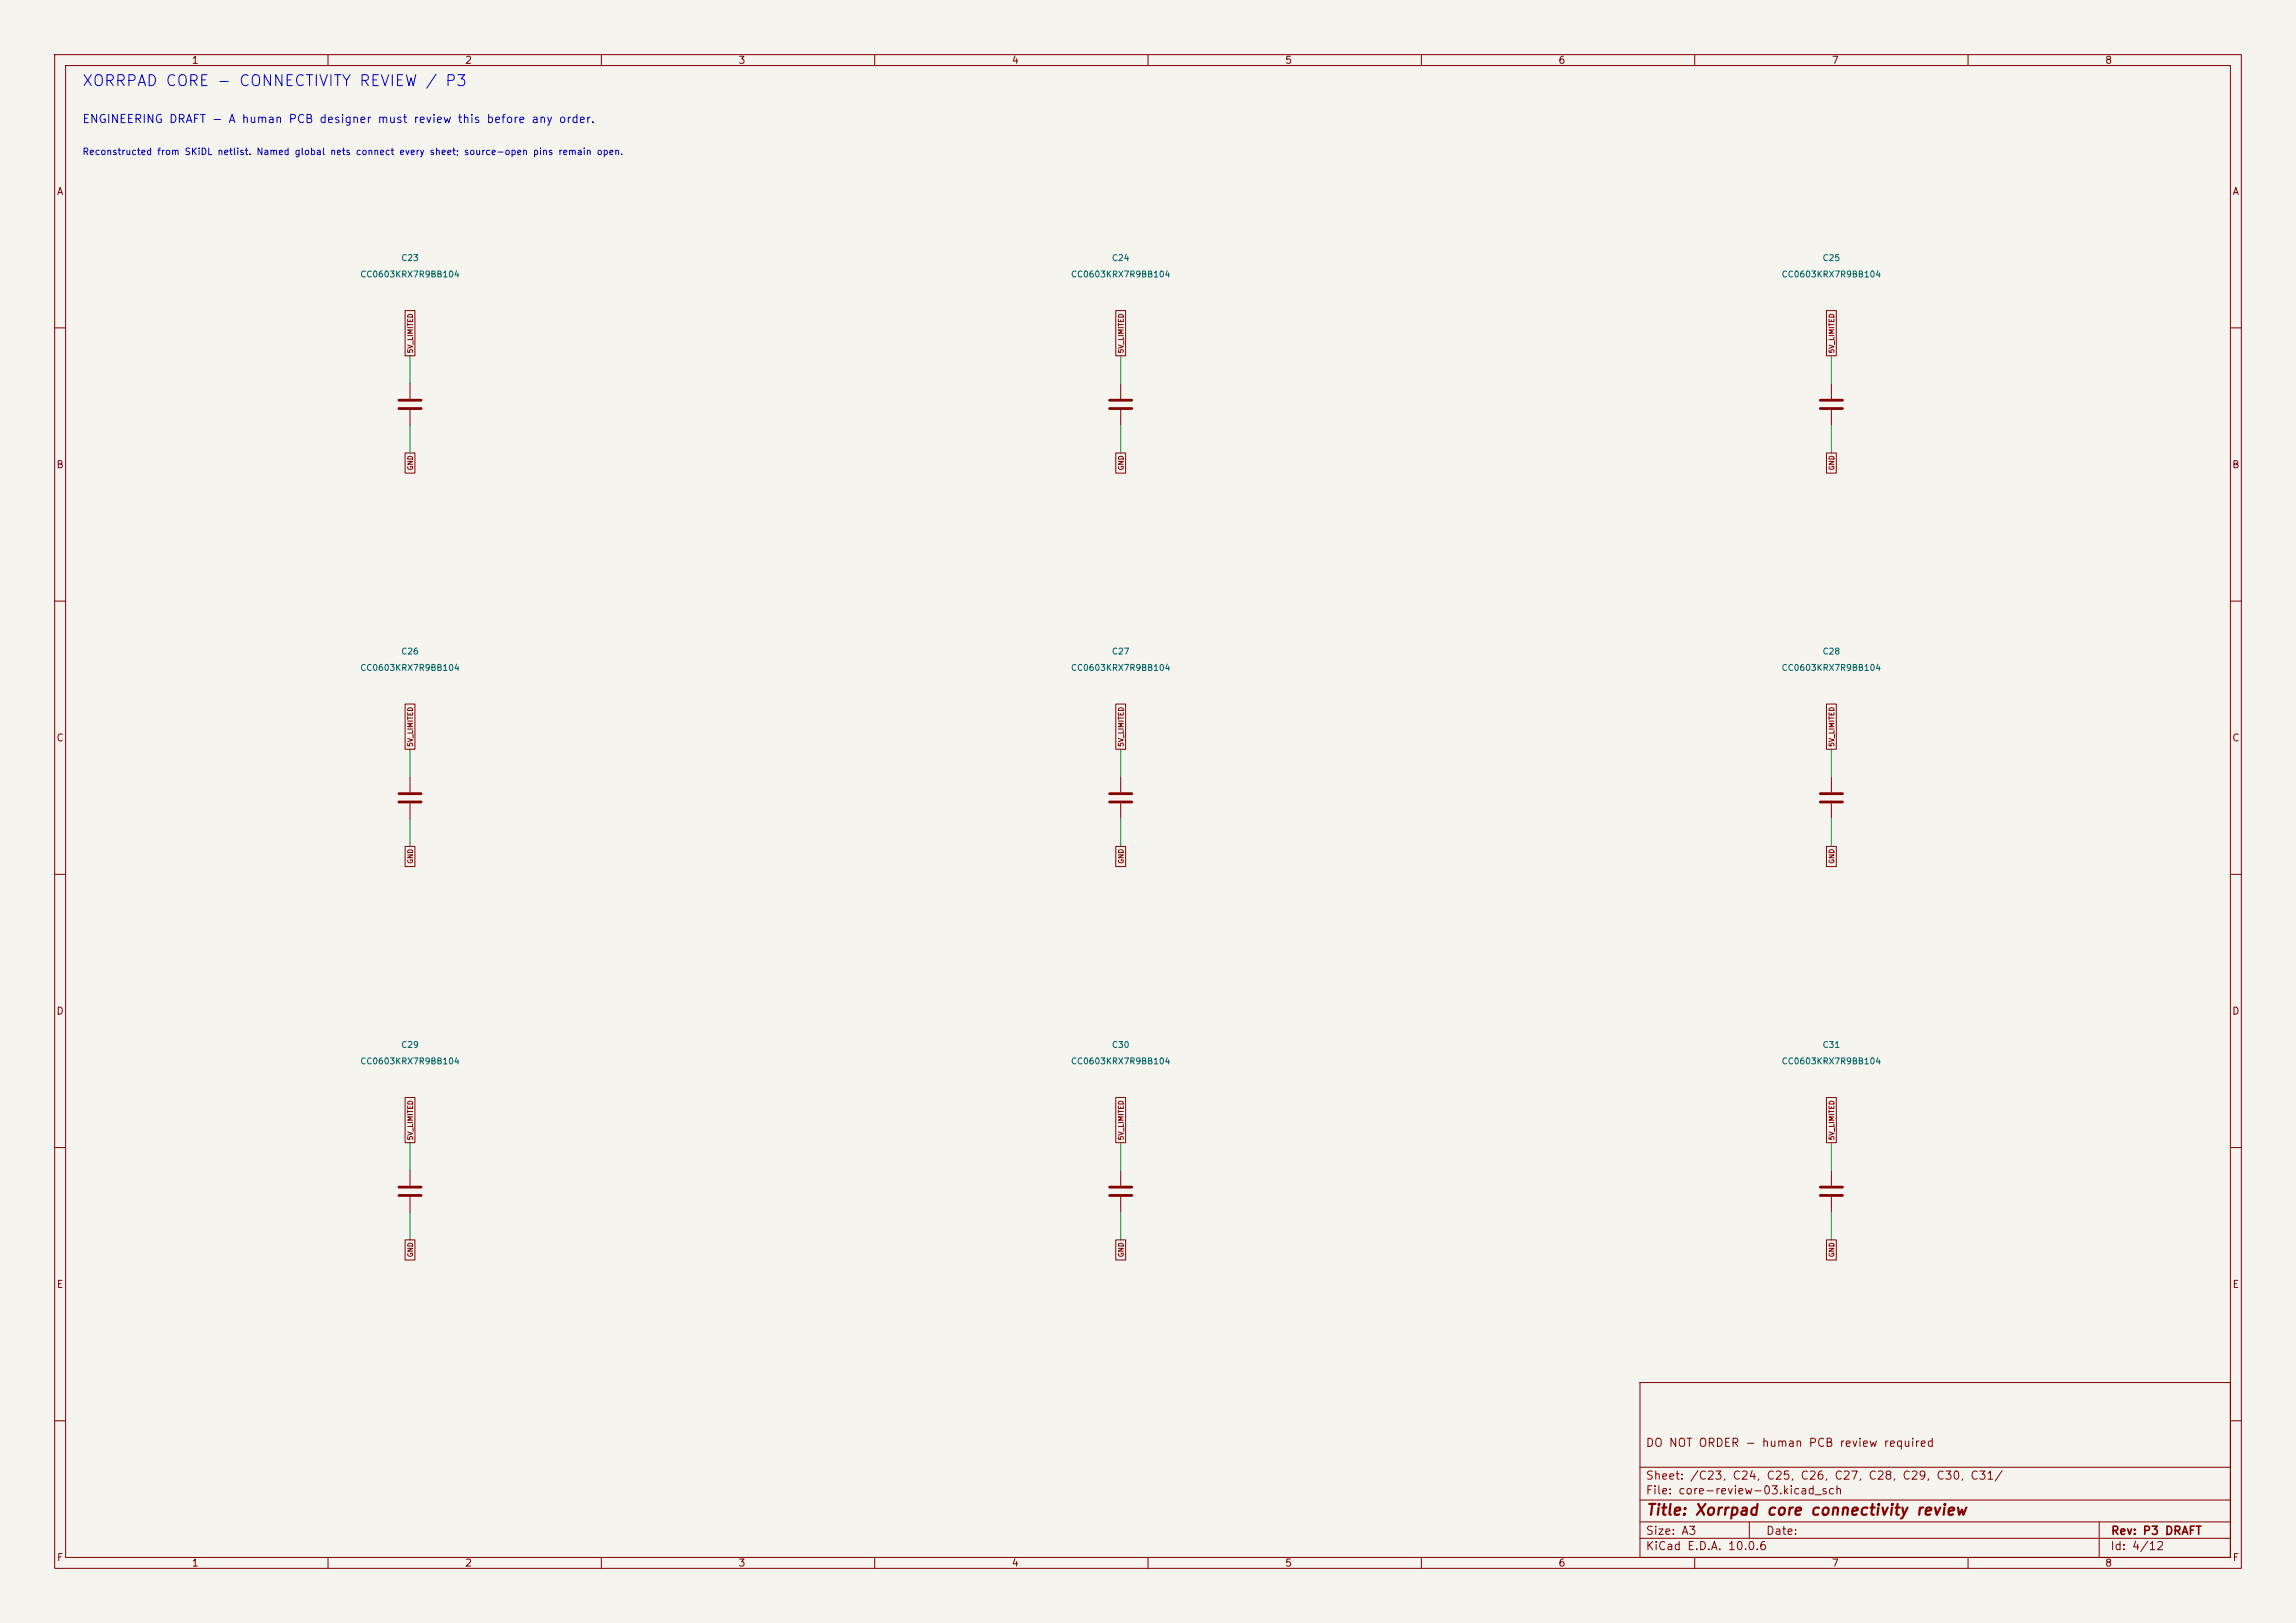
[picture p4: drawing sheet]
<svg xmlns="http://www.w3.org/2000/svg" width="420mm" height="297mm" viewBox="0 0 420 297" stroke-linecap="round" stroke-linejoin="round" font-family="sans-serif">
<defs><g id="words">
<text font-size="2" fill="#0000c2" x="14.9" y="16.3">XORRPAD CORE - CONNECTIVITY REVIEW / P3</text>
<text font-size="2" fill="#840000" x="301" y="277.8">Title: Xorrpad core connectivity review</text>
<text font-size="1.5" fill="#0000c2" x="15" y="22.9">ENGINEERING DRAFT - A human PCB designer must review this before any order.</text>
<g font-size="1.5" fill="#840000">
<text x="300.9" y="265.1">DO NOT ORDER - human PCB review required</text>
<text x="300.9" y="273.8">File: core-review-03.kicad_sch</text>
<text x="300.9" y="271.1">Sheet: /C23, C24, C25, C26, C27, C28, C29, C30, C31/</text>
<text x="300.9" y="281.2">Size: A3</text>
<text x="322.9" y="281.2">Date:</text>
<text x="386" y="281.2">Rev: P3 DRAFT</text>
<text x="300.9" y="284">KiCad E.D.A. 10.0.6</text>
<text x="385.9" y="284">Id: 4/12</text>
</g>
<g font-size="1.3" fill="#840000">
<text x="35" y="12">1</text>
<text x="85" y="12">2</text>
<text x="135" y="12">3</text>
<text x="185" y="12">4</text>
<text x="235" y="12">5</text>
<text x="285" y="12">6</text>
<text x="335" y="12">7</text>
<text x="385" y="12">8</text>
<text x="10.3" y="36">A</text>
<text x="408.3" y="36">A</text>
<text x="10.2" y="86">B</text>
<text x="408.2" y="86">B</text>
<text x="10.2" y="136">C</text>
<text x="408.2" y="136">C</text>
<text x="10.2" y="186">D</text>
<text x="408.2" y="186">D</text>
<text x="10.3" y="236">E</text>
<text x="408.3" y="236">E</text>
<text x="10.3" y="286">F</text>
<text x="35" y="287">1</text>
<text x="85" y="287">2</text>
<text x="135" y="287">3</text>
<text x="185" y="287">4</text>
<text x="235" y="287">5</text>
<text x="285" y="287">6</text>
<text x="335" y="287">7</text>
<text x="385" y="287">8</text>
<text x="408.3" y="286">F</text>
</g>
<text font-size="1.2" fill="#0000c2" x="15" y="28.7">Reconstructed from SKiDL netlist. Named global nets connect every sheet; source-open pins remain open.</text>
<g font-size="1.1" fill="#006464">
<text x="65.8" y="51">CC0603KRX7R9BB104</text>
<text x="73.3" y="48">C23</text>
<text x="195.8" y="51">CC0603KRX7R9BB104</text>
<text x="203.3" y="48">C24</text>
<text x="325.8" y="51">CC0603KRX7R9BB104</text>
<text x="333.3" y="48">C25</text>
<text x="65.8" y="123">CC0603KRX7R9BB104</text>
<text x="73.3" y="120">C26</text>
<text x="195.8" y="123">CC0603KRX7R9BB104</text>
<text x="203.3" y="120">C27</text>
<text x="325.8" y="123">CC0603KRX7R9BB104</text>
<text x="333.3" y="120">C28</text>
<text x="65.8" y="195">CC0603KRX7R9BB104</text>
<text x="73.3" y="192">C29</text>
<text x="195.8" y="195">CC0603KRX7R9BB104</text>
<text x="203.3" y="192">C30</text>
<text x="325.8" y="195">CC0603KRX7R9BB104</text>
<text x="333.3" y="192">C31</text>
</g>
<g font-size=".9" fill="#840000">
<text x="75.7" y="64.8" transform="rotate(-90 75.7 64.8)">5V_LIMITED</text>
<text x="205.7" y="64.8" transform="rotate(-90 205.7 64.8)">5V_LIMITED</text>
<text x="335.7" y="64.8" transform="rotate(-90 335.7 64.8)">5V_LIMITED</text>
<text x="75.7" y="86.2" transform="rotate(-90 75.7 86.2)">GND</text>
<text x="205.7" y="86.2" transform="rotate(-90 205.7 86.2)">GND</text>
<text x="335.7" y="86.2" transform="rotate(-90 335.7 86.2)">GND</text>
<text x="75.7" y="136.8" transform="rotate(-90 75.7 136.8)">5V_LIMITED</text>
<text x="205.7" y="136.8" transform="rotate(-90 205.7 136.8)">5V_LIMITED</text>
<text x="335.7" y="136.8" transform="rotate(-90 335.7 136.8)">5V_LIMITED</text>
<text x="75.7" y="158.2" transform="rotate(-90 75.7 158.2)">GND</text>
<text x="205.7" y="158.2" transform="rotate(-90 205.7 158.2)">GND</text>
<text x="335.7" y="158.2" transform="rotate(-90 335.7 158.2)">GND</text>
<text x="75.7" y="208.8" transform="rotate(-90 75.7 208.8)">5V_LIMITED</text>
<text x="205.7" y="208.8" transform="rotate(-90 205.7 208.8)">5V_LIMITED</text>
<text x="335.7" y="208.8" transform="rotate(-90 335.7 208.8)">5V_LIMITED</text>
<text x="75.7" y="230.2" transform="rotate(-90 75.7 230.2)">GND</text>
<text x="205.7" y="230.2" transform="rotate(-90 205.7 230.2)">GND</text>
<text x="335.7" y="230.2" transform="rotate(-90 335.7 230.2)">GND</text>
</g>
</g></defs>
<path d="M0 0h420v297h-420z" fill="#f5f4ef" stroke="#f5f4ef" stroke-width=".18"/>
<g fill="none" stroke="#840000" stroke-width=".18">
<path d="M10 10h400v277h-400zM12 12h396v273h-396zM60 10v2M110 10v2M160 10v2M210 10v2M260 10v2M310 10v2M360 10v2M74.1 56.8h1.8v8.3h-1.8zM204.1 56.8h1.8v8.3h-1.8zM334.1 56.8h1.8v8.3h-1.8z"/>
<path d="M10 60h2M75 70.2v2.8M75 75v2.8M205 70.2v2.8M205 75v2.8M335 70.2v2.8M335 75v2.8M408 60h2M74.1 82.9h1.8v3.7h-1.8zM204.1 82.9h1.8v3.7h-1.8zM334.1 82.9h1.8v3.7h-1.8zM10 110h2"/>
<path d="M408 110h2M74.1 128.8h1.8v8.3h-1.8zM204.1 128.8h1.8v8.3h-1.8zM334.1 128.8h1.8v8.3h-1.8zM10 160h2M74.1 154.9h1.8v3.7h-1.8zM75 142.2v2.8M75 147v2.8M204.1 154.9h1.8v3.7h-1.8zM205 142.2v2.8M205 147v2.8M334.1 154.9h1.8v3.7h-1.8z"/>
<path d="M335 142.2v2.8M335 147v2.8M408 160h2M10 210h2M74.1 200.8h1.8v8.3h-1.8zM75 214.2v2.8M75 219v2.8M204.1 200.8h1.8v8.3h-1.8zM205 214.2v2.8M205 219v2.8M334.1 200.8h1.8v8.3h-1.8zM335 214.2v2.8"/>
<path d="M335 219v2.8M408 210h2M74.1 226.9h1.8v3.7h-1.8zM204.1 226.9h1.8v3.7h-1.8zM334.1 226.9h1.8v3.7h-1.8zM300 253h108v32h-108zM10 260h2M300 278.5h108M300 274.5h108M300 268.5h108M320 278.5v3M384 278.5v6.5"/>
<path d="M408 260h2M60 285v2M110 285v2M160 285v2M210 285v2M260 285v2M300 281.5h108M310 285v2M360 285v2"/>
</g>
<g fill="none" stroke="#840000" stroke-width=".51">
<path d="M73 73.2h4M73 74.8h4M203 73.2h4M203 74.8h4M333 73.2h4M333 74.8h4M73 145.2h4M73 146.8h4M203 145.2h4M203 146.8h4M333 145.2h4M333 146.8h4"/>
<path d="M73 217.2h4M73 218.8h4M203 217.2h4M203 218.8h4M333 217.2h4M333 218.8h4"/>
</g>
<g fill="none" stroke="#009600" stroke-width=".18">
<path d="M75 65.1v5.1M75 77.8v5.1M205 65.1v5.1M205 77.8v5.1M335 65.1v5.1M335 77.8v5.1M75 137.1v5.1M205 137.1v5.1M335 137.1v5.1M75 149.8v5.1M205 149.8v5.1M335 149.8v5.1"/>
<path d="M75 209.1v5.1M205 209.1v5.1M335 209.1v5.1M75 221.8v5.1M205 221.8v5.1M335 221.8v5.1"/>
</g>
<use href="#words"/>
</svg>
